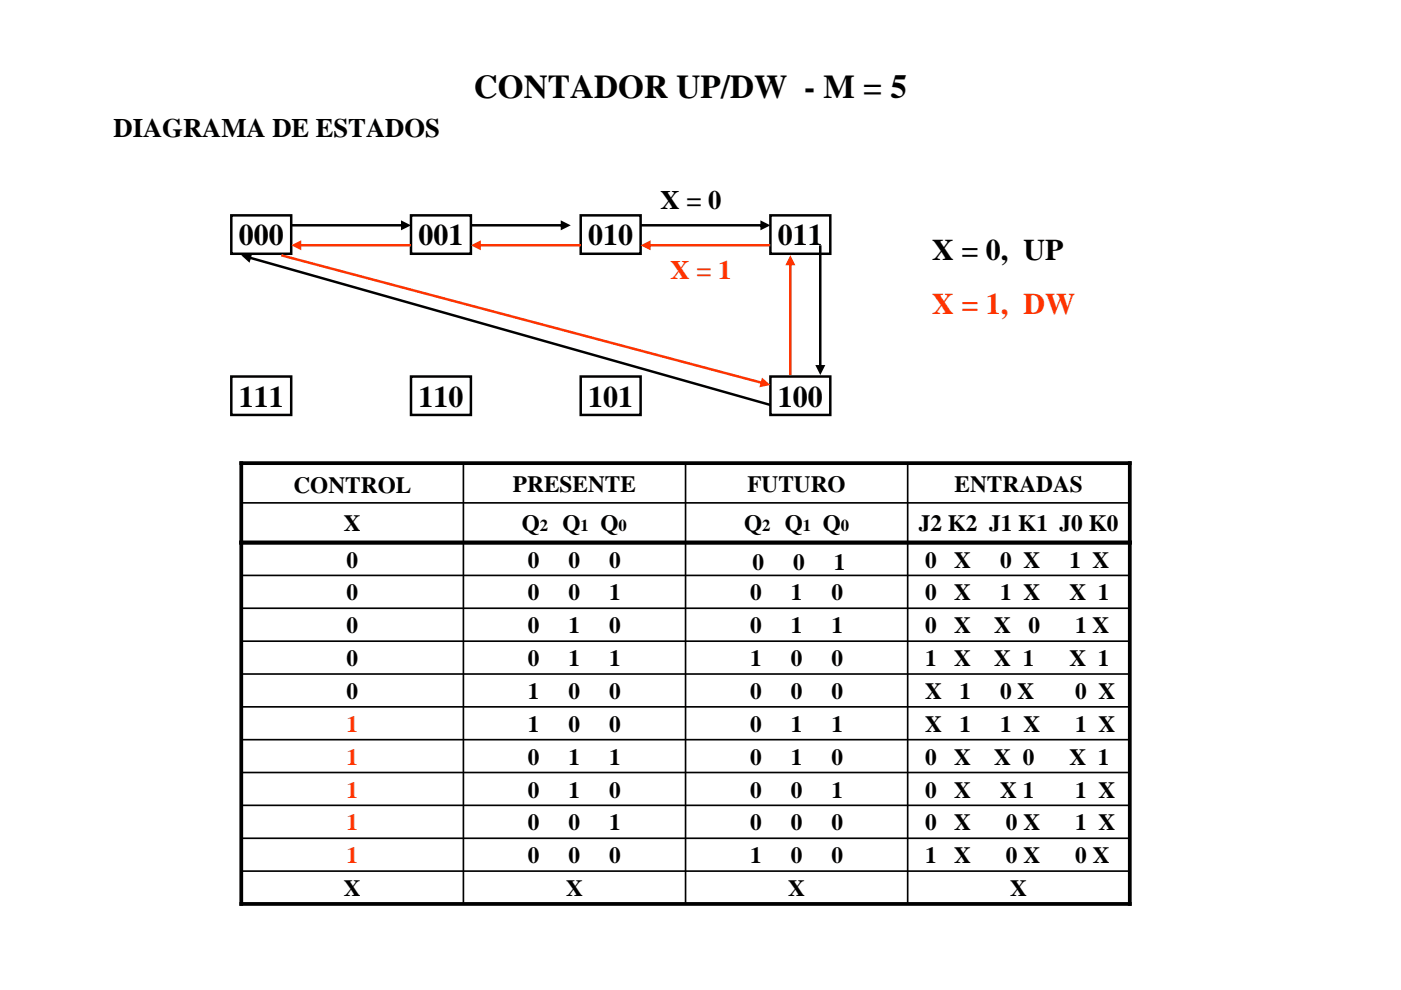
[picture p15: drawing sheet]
<svg xmlns="http://www.w3.org/2000/svg" width="297mm" height="210mm" viewBox="0 0 297 210" stroke-linecap="round" stroke-linejoin="round" font-family="sans-serif">
<defs><g id="words">
<text font-size="7" x="100.5" y="20.7">CONTADOR UP/DW - M = 5</text>
<g font-size="6.3">
<text x="50.6" y="52.1">000</text>
<text x="88.7" y="52.1">001</text>
<text x="124.7" y="52.1">010</text>
<text x="164.9" y="52.1">011</text>
<text x="197.7" y="55.2">X = 0, UP</text>
<text x="50.6" y="86.3">111</text>
<text x="88.7" y="86.3">110</text>
<text x="124.7" y="86.3">101</text>
<text x="164.9" y="86.3">100</text>
</g>
<text font-size="6.3" fill="#f30" x="197.7" y="66.7">X = 1, DW</text>
<g font-size="5.7">
<text x="24.1" y="29.1">DIAGRAMA DE ESTADOS</text>
<text x="140.1" y="44.3">X = 0</text>
</g>
<text font-size="5.7" fill="#f30" x="142.2" y="59.2">X = 1</text>
<g font-size="4.9">
<text x="62.2" y="104.6">CONTROL</text>
<text x="108.8" y="104.3">PRESENTE</text>
<text x="158.5" y="104.3">FUTURO</text>
<text x="202.4" y="104.3">ENTRADAS</text>
<text x="72.9" y="112.7">X</text>
<text x="110.7" y="112.7">Q</text>
<text x="119.3" y="112.7">Q</text>
<text x="127.3" y="112.7">Q</text>
<text x="157.8" y="112.7">Q</text>
<text x="166.4" y="112.7">Q</text>
<text x="174.4" y="112.7">Q</text>
<text x="194.8" y="112.7">J2 K2 J1 K1 J0 K0</text>
<text x="73.5" y="120.4">0</text>
<text x="111.9" y="120.4">0</text>
<text x="120.5" y="120.4">0</text>
<text x="129.2" y="120.4">0</text>
<text x="159.6" y="120.8">0</text>
<text x="168.2" y="120.8">0</text>
<text x="176.8" y="120.8">1</text>
<text x="196.1" y="120.4">0</text>
<text x="202.3" y="120.4">X</text>
<text x="212" y="120.4">0 X</text>
<text x="226.7" y="120.4">1 X</text>
<text x="73.5" y="127.4">0</text>
<text x="111.9" y="127.4">0</text>
<text x="120.5" y="127.4">0</text>
<text x="129.2" y="127.4">1</text>
<text x="159" y="127.4">0</text>
<text x="167.6" y="127.4">1</text>
<text x="176.3" y="127.4">0</text>
<text x="196.1" y="127.4">0</text>
<text x="202.3" y="127.4">X</text>
<text x="212" y="127.4">1 X</text>
<text x="226.7" y="127.4">X 1</text>
<text x="73.5" y="134.3">0</text>
<text x="111.9" y="134.3">0</text>
<text x="120.5" y="134.3">1</text>
<text x="129.2" y="134.3">0</text>
<text x="159" y="134.3">0</text>
<text x="167.6" y="134.3">1</text>
<text x="176.3" y="134.3">1</text>
<text x="196.1" y="134.3">0</text>
<text x="202.3" y="134.3">X</text>
<text x="210.8" y="134.3">X</text>
<text x="218.1" y="134.3">0</text>
<text x="228" y="134.3">1 X</text>
<text x="73.5" y="141.3">0</text>
<text x="111.9" y="141.3">0</text>
<text x="120.5" y="141.3">1</text>
<text x="129.2" y="141.3">1</text>
<text x="159" y="141.3">1</text>
<text x="167.6" y="141.3">0</text>
<text x="176.3" y="141.3">0</text>
<text x="196.1" y="141.3">1</text>
<text x="202.3" y="141.3">X</text>
<text x="210.8" y="141.3">X 1</text>
<text x="226.7" y="141.3">X 1</text>
<text x="73.5" y="148.3">0</text>
<text x="111.9" y="148.3">1</text>
<text x="120.5" y="148.3">0</text>
<text x="129.2" y="148.3">0</text>
<text x="159" y="148.3">0</text>
<text x="167.6" y="148.3">0</text>
<text x="176.3" y="148.3">0</text>
<text x="196.1" y="148.3">X</text>
<text x="203.4" y="148.3">1</text>
<text x="212.1" y="148.3">0 X</text>
<text x="228" y="148.3">0 X</text>
<text x="111.9" y="155.2">1</text>
<text x="120.6" y="155.2">0</text>
<text x="129.2" y="155.2">0</text>
<text x="159" y="155.2">0</text>
<text x="167.6" y="155.2">1</text>
<text x="176.3" y="155.2">1</text>
<text x="196.1" y="155.2">X</text>
<text x="203.4" y="155.2">1</text>
<text x="212.1" y="155.2">1 X</text>
<text x="228" y="155.2">1 X</text>
<text x="111.9" y="162.2">0</text>
<text x="120.6" y="162.2">1</text>
<text x="129.2" y="162.2">1</text>
<text x="159" y="162.2">0</text>
<text x="167.6" y="162.2">1</text>
<text x="176.3" y="162.2">0</text>
<text x="196.1" y="162.2">0</text>
<text x="202.3" y="162.2">X</text>
<text x="210.8" y="162.2">X 0</text>
<text x="226.7" y="162.2">X 1</text>
<text x="111.9" y="169.2">0</text>
<text x="120.6" y="169.2">1</text>
<text x="129.2" y="169.2">0</text>
<text x="159" y="169.2">0</text>
<text x="167.6" y="169.2">0</text>
<text x="176.3" y="169.2">1</text>
<text x="196.1" y="169.2">0</text>
<text x="202.3" y="169.2">X</text>
<text x="212" y="169.2">X 1</text>
<text x="228" y="169.2">1 X</text>
<text x="111.9" y="176.1">0</text>
<text x="120.6" y="176.1">0</text>
<text x="129.2" y="176.1">1</text>
<text x="159" y="176.1">0</text>
<text x="167.6" y="176.1">0</text>
<text x="176.3" y="176.1">0</text>
<text x="196.1" y="176.1">0</text>
<text x="202.3" y="176.1">X</text>
<text x="213.3" y="176.1">0 X</text>
<text x="228" y="176.1">1 X</text>
<text x="111.9" y="183.1">0</text>
<text x="120.6" y="183.1">0</text>
<text x="129.2" y="183.1">0</text>
<text x="159" y="183.1">1</text>
<text x="167.6" y="183.1">0</text>
<text x="176.3" y="183.1">0</text>
<text x="196.1" y="183.1">1</text>
<text x="202.3" y="183.1">X</text>
<text x="213.3" y="183.1">0 X</text>
<text x="228" y="183.1">0 X</text>
<text x="72.9" y="190.1">X</text>
<text x="120" y="190.1">X</text>
<text x="167.1" y="190.1">X</text>
<text x="214.2" y="190.1">X</text>
</g>
<g font-size="4.9" fill="#f30">
<text x="73.5" y="155.2">1</text>
<text x="73.5" y="162.2">1</text>
<text x="73.5" y="169.2">1</text>
<text x="73.5" y="176.1">1</text>
<text x="73.5" y="183.1">1</text>
</g>
<g font-size="3.5">
<text x="114.5" y="112.7">2</text>
<text x="123.1" y="112.7">1</text>
<text x="131.2" y="112.7">0</text>
<text x="161.6" y="112.7">2</text>
<text x="170.2" y="112.7">1</text>
<text x="178.3" y="112.7">0</text>
</g>
</g></defs>
<path d="M49 45.7h12.7v8.1h-12.7zM87.1 45.7h12.7v8.1h-12.7zM123.1 45.7h12.7v8.1h-12.7zM163.3 45.7h12.7v8.1h-12.7zM49 79.9h12.7v8.1h-12.7zM87.1 79.9h12.7v8.1h-12.7zM123.1 79.9h12.7v8.1h-12.7zM163.3 79.9h12.7v8.1h-12.7z" fill="none" stroke="#000" stroke-width=".53"/>
<g fill="#000">
<path d="M61.7 47.5h23.7v.5h-23.7zM85 46.7l2.1 1.1-2.1 1.1z"/>
<path d="M99.8 47.5h19.4v.5h-19.4zM118.9 46.7l2.1 1.1-2.1 1.1z"/>
<path d="M135.8 47.5h25.8v.5h-25.8zM161.2 46.7l2.1 1.1-2.1 1.1z"/>
<path d="M173.6 52h.6v25.8h-.6zM172.9 77.4h2.1l-1.1 2.1z"/>
<path d="M52.9 54.4l110.5 31.2-.1 .5-110.5-31.2zM51.2 54.1l2.3-.4-.6 2z"/>
</g>
<g fill="#f30">
<path d="M167.3 55.9h.5v23.6h-.5zM167.6 54.1l1 2.2h-2.1z"/>
<path d="M137.6 51.8h25.7v.5h-25.7zM135.8 52l2.1-1v2.1z"/>
<path d="M101.6 51.8h21.5v.5h-21.5zM99.8 52l2.2-1v2.1z"/>
<path d="M63.5 51.8h23.6v.5h-23.6zM61.7 52l2.2-1v2.1z"/>
<path d="M59.7 53.9l102 27.1-.1 .5-102-27.1zM161.6 80.1l1.7 1.6-2.3 .4z"/>
</g>
<path d="M51.2 98.2h188.3v93.5h-188.3zM51.2 115.1h188.3" fill="none" stroke="#000" stroke-width=".79"/>
<g fill="none" stroke="#000" stroke-width=".35">
<path d="M98.3 98.2v93.5M145.3 98.2v93.5M192.4 98.2v93.5M51.2 106.7h188.3M51.2 122h188.3M51.2 129h188.3M51.2 136h188.3M51.2 143h188.3M51.2 149.9h188.3M51.2 156.9h188.3M51.2 163.9h188.3M51.2 170.8h188.3"/>
<path d="M51.2 177.8h188.3M51.2 184.8h188.3"/>
</g>
<use href="#words"/>
</svg>
